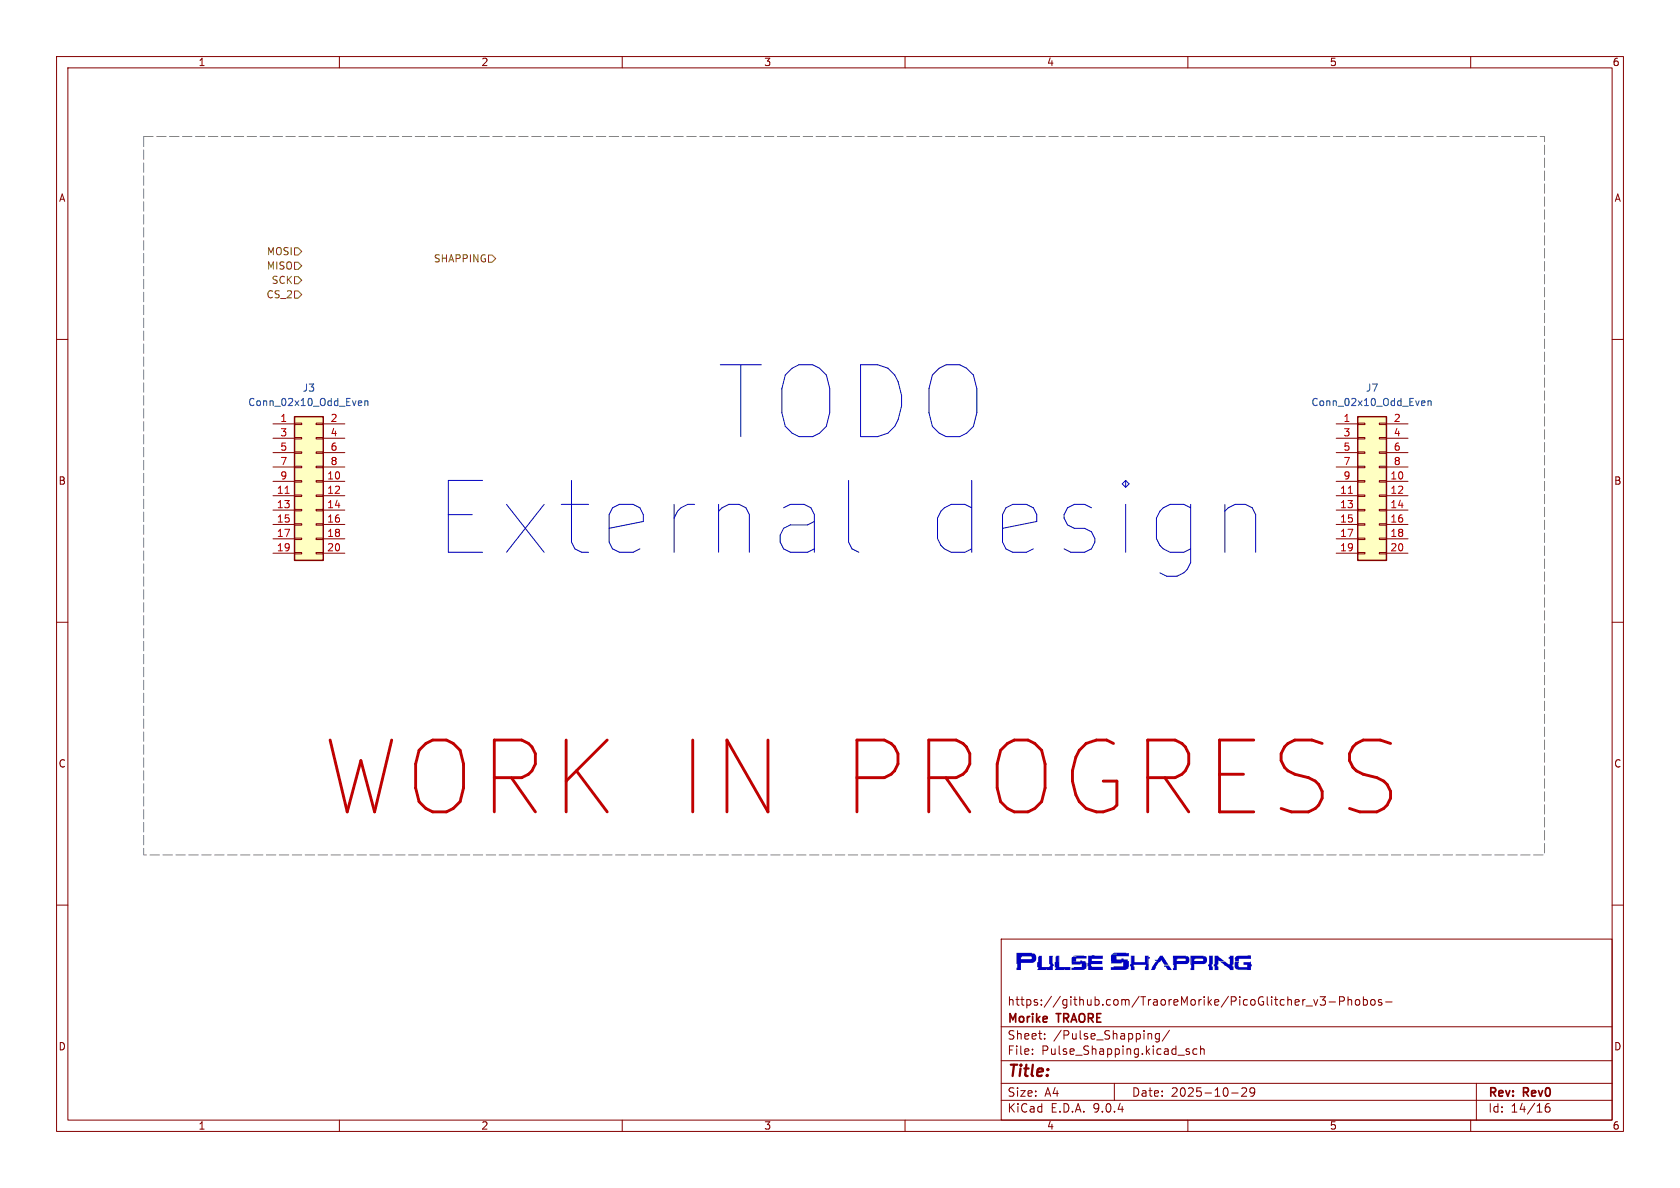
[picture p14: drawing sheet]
<svg xmlns="http://www.w3.org/2000/svg" width="297mm" height="210mm" viewBox="0 0 297 210" stroke-linecap="round" stroke-linejoin="round" font-family="sans-serif">
<defs><g id="words">
<g font-size="17.7" fill="#0000c2">
<text x="127.2" y="77.9">TODO</text>
<text x="77.3" y="98.3">External</text>
<text x="162.3" y="98.3">design</text>
</g>
<text font-size="17.7" fill="#c20000" x="57.1" y="144.8">WORK IN PROGRESS</text>
<g font-size="4.2" fill="#0000c2">
<text x="179.5" y="172">Pulse</text>
<text x="196.2" y="172">Shapping</text>
</g>
<text font-size="2.8" fill="#840000" x="178" y="190.9">Title:</text>
<g font-size="2.1" fill="#840000">
<text x="178" y="178">https://github.com/TraoreMorike/PicoGlitcher_v3-Phobos-</text>
<text x="178" y="184">Sheet:</text>
<text x="178" y="181.2">Morike</text>
<text x="186.2" y="184">/Pulse_Shapping/</text>
<text x="187" y="181.2">TRAORE</text>
<text x="178" y="186.7">File:</text>
<text x="184.1" y="186.7">Pulse_Shapping.kicad_sch</text>
<text x="178" y="196.9">KiCad</text>
<text x="178" y="194.1">Size:</text>
<text x="184.7" y="194.1">A4</text>
<text x="185.7" y="196.9">E.D.A.</text>
<text x="193.3" y="196.9">9.0.4</text>
<text x="200" y="194.1">Date:</text>
<text x="207" y="194.1">2025-10-29</text>
<text x="263" y="194.3">Rev:</text>
<text x="263" y="196.9">Id:</text>
<text x="267.1" y="196.9">14/16</text>
<text x="269.4" y="194.3">Rev0</text>
</g>
<g font-size="1.8" fill="#840000">
<text x="35" y="11.9">1</text>
<text x="85" y="11.9">2</text>
<text x="135" y="11.9">3</text>
<text x="185" y="11.9">4</text>
<text x="235" y="11.9">5</text>
<text x="285" y="11.9">6</text>
<text x="10.3" y="35.9">A</text>
<text x="285.3" y="35.9">A</text>
<text x="10.3" y="85.9">B</text>
<text x="285.3" y="85.9">B</text>
<text x="10.3" y="135.9">C</text>
<text x="285.3" y="135.9">C</text>
<text x="10.3" y="185.9">D</text>
<text x="285.3" y="185.9">D</text>
<text x="35" y="199.9">1</text>
<text x="85" y="199.9">2</text>
<text x="135" y="199.9">3</text>
<text x="185" y="199.9">4</text>
<text x="235" y="199.9">5</text>
<text x="285" y="199.9">6</text>
</g>
<g font-size="1.8" fill="#725600">
<text x="47.1" y="45.3">MOSI</text>
<text x="47.1" y="47.9">MISO</text>
<text x="76.6" y="46.6">SHAPPING</text>
<text x="47" y="52.9">CS_2</text>
<text x="47.9" y="50.4">SCK</text>
</g>
<g font-size="1.8" fill="#006464">
<text x="43.8" y="72">Conn_02x10_Odd_Even</text>
<text x="53.4" y="69.4">J3</text>
<text x="231.7" y="72">Conn_02x10_Odd_Even</text>
<text x="241.4" y="69.4">J7</text>
</g>
<g font-size="1.8" fill="#a90000">
<text x="49.5" y="74.7">1</text>
<text x="49.5" y="77.2">3</text>
<text x="58.3" y="74.7">2</text>
<text x="58.3" y="77.2">4</text>
<text x="237.4" y="74.7">1</text>
<text x="237.4" y="77.2">3</text>
<text x="246.3" y="74.7">2</text>
<text x="246.3" y="77.2">4</text>
<text x="49.5" y="79.8">5</text>
<text x="49.5" y="82.3">7</text>
<text x="58.3" y="79.8">6</text>
<text x="58.3" y="82.3">8</text>
<text x="237.4" y="79.8">5</text>
<text x="237.4" y="82.3">7</text>
<text x="246.3" y="79.8">6</text>
<text x="246.3" y="82.3">8</text>
<text x="48.9" y="87.4">11</text>
<text x="48.9" y="89.9">13</text>
<text x="49.5" y="84.8">9</text>
<text x="57.7" y="84.8">10</text>
<text x="57.7" y="87.4">12</text>
<text x="57.7" y="89.9">14</text>
<text x="236.8" y="87.4">11</text>
<text x="236.8" y="89.9">13</text>
<text x="237.4" y="84.8">9</text>
<text x="245.7" y="84.8">10</text>
<text x="245.7" y="87.4">12</text>
<text x="245.7" y="89.9">14</text>
<text x="48.9" y="92.5">15</text>
<text x="48.9" y="95">17</text>
<text x="57.7" y="92.5">16</text>
<text x="57.7" y="95">18</text>
<text x="236.8" y="92.5">15</text>
<text x="236.8" y="95">17</text>
<text x="245.7" y="92.5">16</text>
<text x="245.7" y="95">18</text>
<text x="48.9" y="97.5">19</text>
<text x="57.7" y="97.5">20</text>
<text x="236.8" y="97.5">19</text>
<text x="245.7" y="97.5">20</text>
</g>
</g></defs>
<g fill="none" stroke="#840000" stroke-width=".18">
<path d="M10 10h277v190h-277zM12 12h273v186h-273zM60 10v2M110 10v2M160 10v2M210 10v2M260 10v2M10 60h2M285 60h2M10 110h2M285 110h2M10 160h2"/>
<path d="M177 166h108v32h-108zM230.9 177.8h1.1M232.2 176.7l.4 1 .4-1M233.4 176.2h.9l-.5 .6 .4 .1v.7l-.2 .1h-.4l-.2-.1M235 177.1h1.1M236.8 177l.7-.1 .2-.2-.1-.4-.2-.1h-.6v1.5M238.3 176.2v1.5M238.3 176.8l.2-.1 .4 .1 .1 .9M239.7 176.8l.2-.1 .4 .1 .1 .6-.2 .2-.3 .1-.2-.1zM241 176.8l.5-.1 .2 .3v.4l-.1 .2h-.6M241 176.2v1.5M242.4 176.8l.2-.1 .4 .1 .1 .6-.1 .2-.4 .1-.2-.1z"/>
<path d="M244.2 176.8l-.3-.1-.2 .2v.2l.5 .2v.3h-.5M245 177.1h1.1M285 160h2M60 198v2M110 198v2M160 198v2M177 194.5h108M177 191.5h108M177 187.5h108M177 181.5h108M182.5 186.3v.1M182.5 185.5v.1"/>
<path d="M184.7 183.6v.1M184.7 182.8v.1M197 191.5v3M203.2 182.7h.2l.2 .2v.8M205 182.8l-.5-.1-.3 .3v.4l.2 .2h.6M205 182.7v1.2l-.3 .3-.4-.1M206.7 182.1l-1.2 2M209.7 185.8l.5 .2 .1 .2-.2 .2-.4-.1M209.7 185.5h.5M210 198v2M211.6 185.5l-.4-.1-.3 .3v.4l.1 .2h.6M212.2 185.5l.3-.1 .3 .1 .1 .9"/>
<path d="M212.2 184.9v1.5M217.7 193.2h1.2M219.5 192.4l.6-.1 .2 .1 .1 .3-.9 1.1h.9M221.8 192.9l-.3 .3h-.3l-.2-.3 .1-.5 .4-.1 .2 .1a.99 .99 0 0 1-.3 1.4h-.3M260 198v2M261 191.5v6.5M273.9 195.1a.59 .59 0 0 0-.7 .6v.6l.1 .2 .4 .1 .3-.1v-.5l-.1-.3h-.4l-.3 .3"/>
</g>
<path d="M52.1 73.7h5v25.4h-5z" fill="#ffffc2"/>
<path d="M52.1 73.7h5v25.4h-5z" fill="none" stroke="#840000" stroke-width=".25"/>
<g fill="none" stroke="#840000" stroke-width=".18">
<path d="M48.3 74.9h3.8M48.3 77.5h3.8M52.1 74.8h1.2v.3h-1.2zM52.1 77.3h1.2v.3h-1.2zM52.1 79.9h1.2v.2h-1.2zM55.9 74.8h1.2v.3h-1.2zM55.9 77.3h1.2v.3h-1.2zM55.9 79.9h1.2v.2h-1.2zM57.1 74.9h3.9M57.1 77.5h3.9M48.3 80h3.8M48.3 82.6h3.8"/>
<path d="M48.3 85.1h3.8M48.3 87.6h3.8M48.3 90.2h3.8M48.3 92.7h3.8M48.3 95.3h3.8M48.3 97.8h3.8M52.1 82.4h1.2v.3h-1.2zM52.1 85h1.2v.2h-1.2zM52.1 87.5h1.2v.3h-1.2zM52.1 90h1.2v.3h-1.2zM52.1 92.6h1.2v.2h-1.2zM52.1 95.1h1.2v.3h-1.2z"/>
<path d="M52.1 97.7h1.2v.2h-1.2zM55.9 82.4h1.2v.3h-1.2zM55.9 85h1.2v.2h-1.2zM55.9 87.5h1.2v.3h-1.2zM55.9 90h1.2v.3h-1.2zM55.9 92.6h1.2v.2h-1.2zM55.9 95.1h1.2v.3h-1.2zM55.9 97.7h1.2v.2h-1.2zM57.1 80h3.9M57.1 82.6h3.9M57.1 85.1h3.9M57.1 87.6h3.9"/>
<path d="M57.1 90.2h3.9M57.1 92.7h3.9M57.1 95.3h3.9M57.1 97.8h3.9"/>
</g>
<path d="M50.4 87.2h.7" fill="none" stroke="#a90000" stroke-width=".18"/>
<path d="M63.5 70.9h.4l.1 .3-.7 .1M63.9 71.6l-.4 .1M64.5 71l.2-.1h.3v.8M64.5 70.9v.8" fill="none" stroke="#006464" stroke-width=".18"/>
<path d="M240 73.7h5.1v25.4h-5.1z" fill="#ffffc2"/>
<path d="M240 73.7h5.1v25.4h-5.1z" fill="none" stroke="#840000" stroke-width=".25"/>
<g fill="none" stroke="#840000" stroke-width=".18">
<path d="M236.2 74.9h3.8M236.2 77.5h3.8M240 74.8h1.3v.3h-1.3zM240 77.3h1.3v.3h-1.3zM240 79.9h1.3v.2h-1.3zM243.8 74.8h1.3v.3h-1.3zM243.8 77.3h1.3v.3h-1.3zM243.8 79.9h1.3v.2h-1.3zM245.1 74.9h3.8M245.1 77.5h3.8M236.2 80h3.8M236.2 82.6h3.8"/>
<path d="M236.2 85.1h3.8M236.2 87.6h3.8M236.2 90.2h3.8M236.2 92.7h3.8M236.2 95.3h3.8M236.2 97.8h3.8M240 82.4h1.3v.3h-1.3zM240 85h1.3v.2h-1.3zM240 87.5h1.3v.3h-1.3zM240 90h1.3v.3h-1.3zM240 92.6h1.3v.2h-1.3zM240 95.1h1.3v.3h-1.3z"/>
<path d="M240 97.7h1.3v.2h-1.3zM243.8 82.4h1.3v.3h-1.3zM243.8 85h1.3v.2h-1.3zM243.8 87.5h1.3v.3h-1.3zM243.8 90h1.3v.3h-1.3zM243.8 92.6h1.3v.2h-1.3zM243.8 95.1h1.3v.3h-1.3zM243.8 97.7h1.3v.2h-1.3zM245.1 80h3.8M245.1 82.6h3.8M245.1 85.1h3.8M245.1 87.6h3.8"/>
<path d="M245.1 90.2h3.8M245.1 92.7h3.8M245.1 95.3h3.8M245.1 97.8h3.8"/>
</g>
<path d="M238.4 87.2h.7" fill="none" stroke="#a90000" stroke-width=".18"/>
<path d="M251.5 70.9h.4v.3l-.6 .1M251.9 71.6l-.4 .1M252.5 71l.1-.1h.3l.1 .8M252.5 70.9v.8" fill="none" stroke="#006464" stroke-width=".18"/>
<path d="M52.1 43.8h.6l.6 .7-.6 .6h-.6zM52.1 48.9h.6l.6 .6-.6 .7h-.6zM52.1 51.4h.6l.6 .7-.6 .6h-.6zM52.1 46.4h.6l.6 .6-.6 .6h-.6zM86.4 45.1h.6l.6 .6-.6 .7h-.6z" fill="none" stroke="#725600" stroke-width=".18"/>
<g fill="#0000c2">
<path d="M189.6 169.1l.5-.2 2 .1v.4l-1.9 .1v.4h.8v-.1h.3v.1h.6v.3h.2l-.2 1 .2 .1-.6 .2h-2.1v-.4h.4v-.2h1.4v-.5h.1h-.3v.1h-1.5l-.1-.5h1.5h-1.5v-.5l.2-.3h.7z"/>
<path d="M192.4 168.9h.6h2v.6h-2v.4h1.9v.5h-2l.1 .5h2v.6h-2.6v-.7h-.1z"/>
<path d="M214.7 169h.7v.1l1.1 .8h-.9l-.2-.1v.7h-.2v.4h.2v.6h-.7v-.7h-.1v-.3h.1z"/>
<path d="M215.7 170h.9l.7 .5h.1v-1h-.2v-.3h.2v-.2h.7v1.5h-.2v.4h.2v.6h-.7v-.2z"/>
<path d="M218.4 170h.6l-.1 .7 .2 .2 1.4 .1v-.5h-.7v-.4h1.2l.1-.1v.5h.2v.3h-.2v.7l-2.5-.1 1.9-.1h-2l-.2-.4z"/>
<path d="M218.5 169.1l.3-.2h2.3v.6h-2.1v.4h-.6v-.4h-.1z"/>
</g>
<path d="M150 84.9v10.9l.6 1.2 1.2 .6M218.4 89.2h1.8l1.2 .6 .6 1.2v6.6" fill="none" stroke="#0000c2" stroke-width=".18"/>
<path d="M25.4 24.1h247.6v127h-247.6z" fill="none" stroke="#848484" stroke-width=".18" stroke-dasharray="1.7 .6"/>
<use href="#words"/>
</svg>
